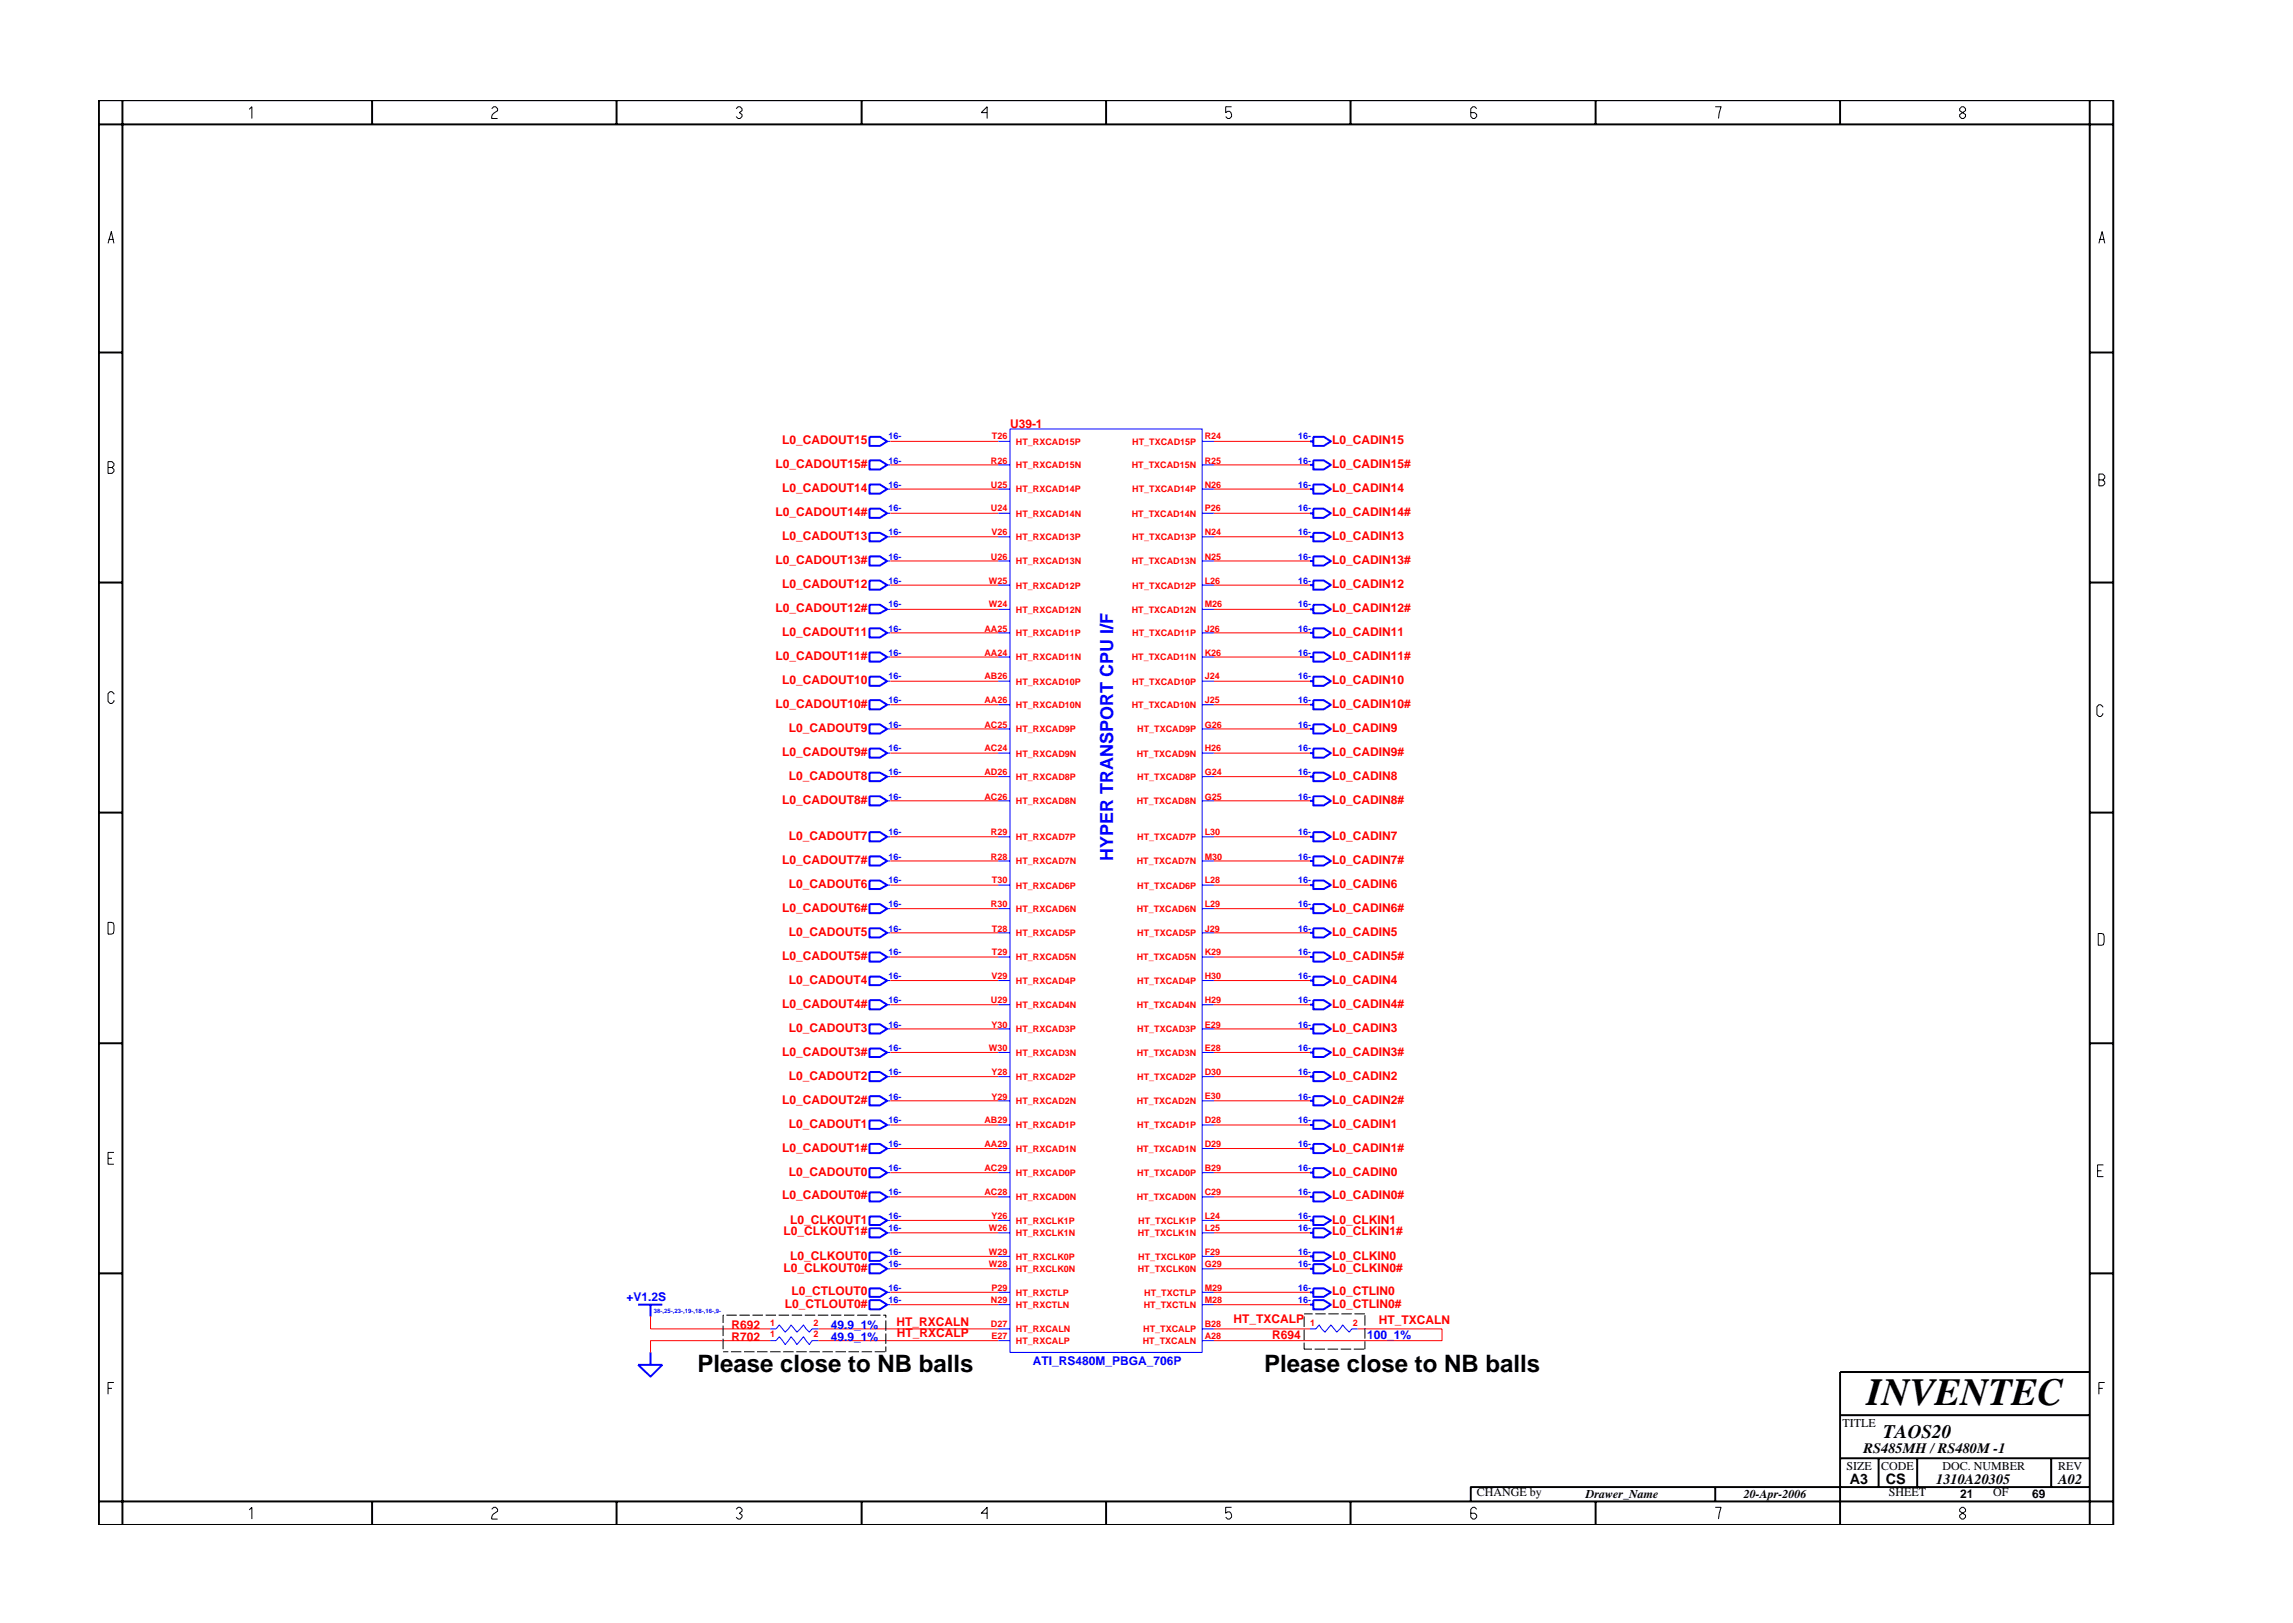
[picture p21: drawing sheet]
<svg xmlns="http://www.w3.org/2000/svg" width="297mm" height="210mm" viewBox="0 0 297 210" stroke-linecap="round" stroke-linejoin="round" font-family="sans-serif">
<defs><g id="words">
<text font-size="5" x="241.8" y="182">INVENTEC</text>
<g font-size="3.1">
<text x="90.4" y="177.7">Please close to NB balls</text>
<text x="163.8" y="177.7">Please close to NB balls</text>
</g>
<text font-size="2.5" x="244" y="186.3">TAOS20</text>
<text font-size="2.3" fill="#00f" x="144.2" y="111.5" transform="rotate(-90 144.2 111.5)">HYPER TRANSPORT CPU I/F</text>
<g font-size="1.9">
<text x="241.4" y="188.2">RS485MH / RS480M -1</text>
<text x="239.6" y="192.2">A3</text>
<text x="244.3" y="192.3">CS</text>
<text x="250.8" y="192.2">1310A20305</text>
<text x="266.6" y="192.2">A02</text>
</g>
<g font-size="1.6" fill="#f00">
<text x="101.3" y="57.5">L0_CADOUT15</text>
<text x="130.8" y="55.4">U39-1</text>
<text x="172.6" y="57.5">L0_CADIN15</text>
<text x="100.5" y="60.6">L0_CADOUT15#</text>
<text x="101.3" y="63.8">L0_CADOUT14</text>
<text x="172.6" y="63.8">L0_CADIN14</text>
<text x="172.6" y="60.6">L0_CADIN15#</text>
<text x="100.5" y="66.8">L0_CADOUT14#</text>
<text x="101.3" y="70">L0_CADOUT13</text>
<text x="172.6" y="66.8">L0_CADIN14#</text>
<text x="172.6" y="70">L0_CADIN13</text>
<text x="100.5" y="73.1">L0_CADOUT13#</text>
<text x="101.3" y="76.2">L0_CADOUT12</text>
<text x="172.6" y="73.1">L0_CADIN13#</text>
<text x="172.6" y="76.2">L0_CADIN12</text>
<text x="100.5" y="79.3">L0_CADOUT12#</text>
<text x="101.3" y="82.4">L0_CADOUT11</text>
<text x="172.6" y="79.3">L0_CADIN12#</text>
<text x="172.6" y="82.4">L0_CADIN11</text>
<text x="100.5" y="85.5">L0_CADOUT11#</text>
<text x="101.3" y="88.6">L0_CADOUT10</text>
<text x="172.6" y="85.5">L0_CADIN11#</text>
<text x="172.6" y="88.6">L0_CADIN10</text>
<text x="100.5" y="91.7">L0_CADOUT10#</text>
<text x="102.2" y="94.8">L0_CADOUT9</text>
<text x="172.6" y="91.7">L0_CADIN10#</text>
<text x="172.6" y="94.8">L0_CADIN9</text>
<text x="101.3" y="97.9">L0_CADOUT9#</text>
<text x="102.2" y="101">L0_CADOUT8</text>
<text x="172.6" y="97.9">L0_CADIN9#</text>
<text x="172.6" y="101">L0_CADIN8</text>
<text x="101.3" y="104.2">L0_CADOUT8#</text>
<text x="172.6" y="104.2">L0_CADIN8#</text>
<text x="101.3" y="111.9">L0_CADOUT7#</text>
<text x="102.2" y="108.8">L0_CADOUT7</text>
<text x="172.6" y="108.8">L0_CADIN7</text>
<text x="172.6" y="111.9">L0_CADIN7#</text>
<text x="101.3" y="118.1">L0_CADOUT6#</text>
<text x="102.2" y="115">L0_CADOUT6</text>
<text x="172.6" y="115">L0_CADIN6</text>
<text x="172.6" y="118.1">L0_CADIN6#</text>
<text x="101.3" y="124.3">L0_CADOUT5#</text>
<text x="102.2" y="121.3">L0_CADOUT5</text>
<text x="172.6" y="121.3">L0_CADIN5</text>
<text x="172.6" y="124.3">L0_CADIN5#</text>
<text x="101.3" y="130.6">L0_CADOUT4#</text>
<text x="102.2" y="127.4">L0_CADOUT4</text>
<text x="172.6" y="130.6">L0_CADIN4#</text>
<text x="172.6" y="127.4">L0_CADIN4</text>
<text x="101.3" y="136.8">L0_CADOUT3#</text>
<text x="102.2" y="133.7">L0_CADOUT3</text>
<text x="172.6" y="133.7">L0_CADIN3</text>
<text x="172.6" y="136.8">L0_CADIN3#</text>
<text x="101.3" y="143">L0_CADOUT2#</text>
<text x="102.2" y="139.9">L0_CADOUT2</text>
<text x="172.6" y="139.9">L0_CADIN2</text>
<text x="172.6" y="143">L0_CADIN2#</text>
<text x="101.3" y="149.2">L0_CADOUT1#</text>
<text x="102.2" y="146.1">L0_CADOUT1</text>
<text x="172.6" y="146.1">L0_CADIN1</text>
<text x="172.6" y="149.2">L0_CADIN1#</text>
<text x="101.3" y="155.4">L0_CADOUT0#</text>
<text x="102.2" y="152.3">L0_CADOUT0</text>
<text x="172.6" y="152.3">L0_CADIN0</text>
<text x="172.6" y="155.4">L0_CADIN0#</text>
<text x="101.5" y="160">L0_CLKOUT1#</text>
<text x="102.4" y="158.5">L0_CLKOUT1</text>
<text x="172.6" y="160">L0_CLKIN1#</text>
<text x="172.6" y="158.5">L0_CLKIN1</text>
<text x="101.5" y="164.8">L0_CLKOUT0#</text>
<text x="102.4" y="163.2">L0_CLKOUT0</text>
<text x="102.5" y="167.8">L0_CTLOUT0</text>
<text x="172.6" y="167.8">L0_CTLIN0</text>
<text x="172.6" y="164.8">L0_CLKIN0#</text>
<text x="172.6" y="163.2">L0_CLKIN0</text>
<text x="94.8" y="172.2">R692</text>
<text x="94.8" y="173.7">R702</text>
<text x="101.7" y="169.4">L0_CTLOUT0#</text>
<text x="116.1" y="171.7">HT_RXCALN</text>
<text x="116.2" y="173.2">HT_RXCALP</text>
<text x="159.8" y="171.4">HT_TXCALP</text>
<text x="164.8" y="173.5">R694</text>
<text x="172.6" y="169.4">L0_CTLIN0#</text>
<text x="178.6" y="171.5">HT_TXCALN</text>
</g>
<g font-size="1.6" fill="#00f">
<text x="81.2" y="168.5">+V1.2S</text>
<text x="107.6" y="172.2">49.9_1%</text>
<text x="107.6" y="173.7">49.9_1%</text>
<text x="177.1" y="173.5">100_1%</text>
<text x="133.8" y="176.8">ATI_RS480M_PBGA_706P</text>
</g>
<g font-size="1.6">
<text x="238.7" y="184.8">TITLE</text>
<text x="239.2" y="190.4">SIZE</text>
<text x="243.7" y="190.4">CODE</text>
<text x="251.6" y="190.4">DOC. NUMBER</text>
<text x="266.6" y="190.4">REV</text>
<text x="191.3" y="193.9">CHANGE by</text>
<text x="205.4" y="194.1">Drawer_Name</text>
<text x="225.9" y="194.1">20-Apr-2006</text>
<text x="244.7" y="193.9">SHEET</text>
<text x="253.9" y="194.1">21</text>
<text x="258.2" y="193.9">OF</text>
<text x="263.3" y="194.1">69</text>
</g>
<g font-size="1.2" fill="#00f">
<text x="115.1" y="56.9">16-</text>
<text x="168.2" y="56.9">16-</text>
<text x="115.1" y="60.1">16-</text>
<text x="115.1" y="63.2">16-</text>
<text x="168.2" y="63.2">16-</text>
<text x="168.2" y="60.1">16-</text>
<text x="115.1" y="69.4">16-</text>
<text x="115.1" y="66.2">16-</text>
<text x="168.2" y="66.2">16-</text>
<text x="168.2" y="69.4">16-</text>
<text x="115.1" y="72.5">16-</text>
<text x="115.1" y="75.6">16-</text>
<text x="168.2" y="75.6">16-</text>
<text x="168.2" y="72.5">16-</text>
<text x="115.1" y="81.8">16-</text>
<text x="115.1" y="78.7">16-</text>
<text x="168.2" y="78.7">16-</text>
<text x="168.2" y="81.8">16-</text>
<text x="115.1" y="84.9">16-</text>
<text x="115.1" y="88">16-</text>
<text x="168.2" y="88">16-</text>
<text x="168.2" y="84.9">16-</text>
<text x="115.1" y="91.1">16-</text>
<text x="115.1" y="94.3">16-</text>
<text x="168.2" y="91.1">16-</text>
<text x="168.2" y="94.3">16-</text>
<text x="115.1" y="97.3">16-</text>
<text x="115.1" y="100.4">16-</text>
<text x="168.2" y="100.4">16-</text>
<text x="168.2" y="97.3">16-</text>
<text x="115.1" y="103.6">16-</text>
<text x="168.2" y="103.6">16-</text>
<text x="115.1" y="111.4">16-</text>
<text x="115.1" y="108.2">16-</text>
<text x="168.2" y="108.2">16-</text>
<text x="168.2" y="111.4">16-</text>
<text x="115.1" y="114.4">16-</text>
<text x="115.1" y="117.5">16-</text>
<text x="168.2" y="114.4">16-</text>
<text x="168.2" y="117.5">16-</text>
<text x="115.1" y="123.7">16-</text>
<text x="115.1" y="120.7">16-</text>
<text x="168.2" y="120.7">16-</text>
<text x="168.2" y="123.7">16-</text>
<text x="115.1" y="126.9">16-</text>
<text x="115.1" y="130">16-</text>
<text x="168.2" y="126.9">16-</text>
<text x="168.2" y="130">16-</text>
<text x="115.1" y="136.2">16-</text>
<text x="115.1" y="133.1">16-</text>
<text x="168.2" y="136.2">16-</text>
<text x="168.2" y="133.1">16-</text>
<text x="115.1" y="142.4">16-</text>
<text x="115.1" y="139.3">16-</text>
<text x="168.2" y="142.4">16-</text>
<text x="168.2" y="139.3">16-</text>
<text x="115.1" y="148.6">16-</text>
<text x="115.1" y="145.5">16-</text>
<text x="168.2" y="148.6">16-</text>
<text x="168.2" y="145.5">16-</text>
<text x="115.1" y="151.8">16-</text>
<text x="115.1" y="154.8">16-</text>
<text x="168.2" y="151.8">16-</text>
<text x="168.2" y="154.8">16-</text>
<text x="115.1" y="159.5">16-</text>
<text x="115.1" y="157.9">16-</text>
<text x="168.2" y="157.9">16-</text>
<text x="168.2" y="159.5">16-</text>
<text x="115.1" y="164.2">16-</text>
<text x="115.1" y="162.6">16-</text>
<text x="115.1" y="167.2">16-</text>
<text x="168.2" y="162.6">16-</text>
<text x="168.2" y="164.2">16-</text>
<text x="168.2" y="167.2">16-</text>
<text x="115.1" y="168.9">16-</text>
<text x="168.2" y="168.9">16-</text>
</g>
<g font-size="1.2" fill="#f00">
<text x="128.5" y="56.9">T26</text>
<text x="131.6" y="57.6">HT_RXCAD15P</text>
<text x="146.7" y="57.6">HT_TXCAD15P</text>
<text x="156.1" y="56.9">R24</text>
<text x="128.4" y="63.2">U25</text>
<text x="128.4" y="60.1">R26</text>
<text x="131.6" y="63.8">HT_RXCAD14P</text>
<text x="131.6" y="60.7">HT_RXCAD15N</text>
<text x="146.6" y="60.7">HT_TXCAD15N</text>
<text x="146.7" y="63.8">HT_TXCAD14P</text>
<text x="156.1" y="63.2">N26</text>
<text x="156.1" y="60.1">R25</text>
<text x="128.4" y="66.2">U24</text>
<text x="128.4" y="69.4">V26</text>
<text x="131.6" y="70">HT_RXCAD13P</text>
<text x="131.6" y="66.9">HT_RXCAD14N</text>
<text x="146.6" y="66.9">HT_TXCAD14N</text>
<text x="146.7" y="70">HT_TXCAD13P</text>
<text x="156.1" y="69.4">N24</text>
<text x="156.1" y="66.2">P26</text>
<text x="128.1" y="75.6">W25</text>
<text x="128.4" y="72.5">U26</text>
<text x="131.6" y="76.2">HT_RXCAD12P</text>
<text x="131.6" y="73.1">HT_RXCAD13N</text>
<text x="146.6" y="73.1">HT_TXCAD13N</text>
<text x="146.7" y="76.2">HT_TXCAD12P</text>
<text x="156.1" y="75.6">L26</text>
<text x="156.1" y="72.5">N25</text>
<text x="127.5" y="81.8">AA25</text>
<text x="128.1" y="78.7">W24</text>
<text x="131.6" y="82.4">HT_RXCAD11P</text>
<text x="131.6" y="79.4">HT_RXCAD12N</text>
<text x="146.6" y="79.4">HT_TXCAD12N</text>
<text x="146.7" y="82.4">HT_TXCAD11P</text>
<text x="156.1" y="78.7">M26</text>
<text x="156.1" y="81.8">J26</text>
<text x="127.5" y="88">AB26</text>
<text x="127.5" y="84.9">AA24</text>
<text x="131.6" y="88.7">HT_RXCAD10P</text>
<text x="131.6" y="85.6">HT_RXCAD11N</text>
<text x="146.6" y="85.6">HT_TXCAD11N</text>
<text x="146.7" y="88.7">HT_TXCAD10P</text>
<text x="156.1" y="88">J24</text>
<text x="156.1" y="84.9">K26</text>
<text x="127.5" y="91.1">AA26</text>
<text x="127.5" y="94.3">AC25</text>
<text x="131.6" y="91.7">HT_RXCAD10N</text>
<text x="131.6" y="94.9">HT_RXCAD9P</text>
<text x="146.6" y="91.7">HT_TXCAD10N</text>
<text x="147.3" y="94.9">HT_TXCAD9P</text>
<text x="156.1" y="94.3">G26</text>
<text x="156.1" y="91.1">J25</text>
<text x="127.5" y="100.4">AD26</text>
<text x="127.5" y="97.3">AC24</text>
<text x="131.6" y="101.1">HT_RXCAD8P</text>
<text x="131.6" y="98">HT_RXCAD9N</text>
<text x="147.3" y="98">HT_TXCAD9N</text>
<text x="147.3" y="101.1">HT_TXCAD8P</text>
<text x="156.1" y="100.4">G24</text>
<text x="156.1" y="97.3">H26</text>
<text x="127.5" y="103.6">AC26</text>
<text x="131.6" y="104.2">HT_RXCAD8N</text>
<text x="147.3" y="104.2">HT_TXCAD8N</text>
<text x="156.1" y="103.6">G25</text>
<text x="128.4" y="111.4">R28</text>
<text x="128.4" y="108.2">R29</text>
<text x="131.6" y="112">HT_RXCAD7N</text>
<text x="131.6" y="108.8">HT_RXCAD7P</text>
<text x="147.3" y="112">HT_TXCAD7N</text>
<text x="147.3" y="108.8">HT_TXCAD7P</text>
<text x="156.1" y="108.2">L30</text>
<text x="156.1" y="111.4">M30</text>
<text x="128.4" y="117.5">R30</text>
<text x="128.5" y="114.4">T30</text>
<text x="131.6" y="118.2">HT_RXCAD6N</text>
<text x="131.6" y="115.1">HT_RXCAD6P</text>
<text x="147.3" y="118.2">HT_TXCAD6N</text>
<text x="147.3" y="115.1">HT_TXCAD6P</text>
<text x="156.1" y="117.5">L29</text>
<text x="156.1" y="114.4">L28</text>
<text x="128.5" y="123.7">T29</text>
<text x="128.5" y="120.7">T28</text>
<text x="131.6" y="124.4">HT_RXCAD5N</text>
<text x="131.6" y="121.3">HT_RXCAD5P</text>
<text x="147.3" y="124.4">HT_TXCAD5N</text>
<text x="147.3" y="121.3">HT_TXCAD5P</text>
<text x="156.1" y="123.7">K29</text>
<text x="156.1" y="120.7">J29</text>
<text x="128.4" y="130">U29</text>
<text x="128.4" y="126.9">V29</text>
<text x="131.6" y="130.6">HT_RXCAD4N</text>
<text x="131.6" y="127.5">HT_RXCAD4P</text>
<text x="147.3" y="130.6">HT_TXCAD4N</text>
<text x="147.3" y="127.5">HT_TXCAD4P</text>
<text x="156.1" y="130">H29</text>
<text x="156.1" y="126.9">H30</text>
<text x="128.1" y="136.2">W30</text>
<text x="128.4" y="133.1">Y30</text>
<text x="131.6" y="136.8">HT_RXCAD3N</text>
<text x="131.6" y="133.7">HT_RXCAD3P</text>
<text x="147.3" y="136.8">HT_TXCAD3N</text>
<text x="147.3" y="133.7">HT_TXCAD3P</text>
<text x="156.1" y="136.2">E28</text>
<text x="156.1" y="133.1">E29</text>
<text x="128.4" y="142.4">Y29</text>
<text x="128.4" y="139.3">Y28</text>
<text x="131.6" y="143">HT_RXCAD2N</text>
<text x="131.6" y="139.9">HT_RXCAD2P</text>
<text x="147.3" y="143">HT_TXCAD2N</text>
<text x="147.3" y="139.9">HT_TXCAD2P</text>
<text x="156.1" y="142.4">E30</text>
<text x="156.1" y="139.3">D30</text>
<text x="127.5" y="148.6">AA29</text>
<text x="127.5" y="145.5">AB29</text>
<text x="131.6" y="149.2">HT_RXCAD1N</text>
<text x="131.6" y="146.2">HT_RXCAD1P</text>
<text x="147.3" y="149.2">HT_TXCAD1N</text>
<text x="147.3" y="146.2">HT_TXCAD1P</text>
<text x="156.1" y="148.6">D29</text>
<text x="156.1" y="145.5">D28</text>
<text x="127.5" y="154.8">AC28</text>
<text x="127.5" y="151.8">AC29</text>
<text x="131.6" y="155.5">HT_RXCAD0N</text>
<text x="131.6" y="152.4">HT_RXCAD0P</text>
<text x="147.3" y="155.5">HT_TXCAD0N</text>
<text x="147.3" y="152.4">HT_TXCAD0P</text>
<text x="156.1" y="154.8">C29</text>
<text x="156.1" y="151.8">B29</text>
<text x="128.1" y="159.5">W26</text>
<text x="128.4" y="157.9">Y26</text>
<text x="131.6" y="160.1">HT_RXCLK1N</text>
<text x="131.6" y="158.5">HT_RXCLK1P</text>
<text x="147.4" y="160.1">HT_TXCLK1N</text>
<text x="147.5" y="158.5">HT_TXCLK1P</text>
<text x="156.1" y="159.5">L25</text>
<text x="156.1" y="157.9">L24</text>
<text x="128.1" y="164.2">W28</text>
<text x="128.1" y="162.6">W29</text>
<text x="128.4" y="167.2">P29</text>
<text x="131.6" y="164.8">HT_RXCLK0N</text>
<text x="131.6" y="163.2">HT_RXCLK0P</text>
<text x="131.6" y="167.9">HT_RXCTLP</text>
<text x="147.4" y="164.8">HT_TXCLK0N</text>
<text x="147.5" y="163.2">HT_TXCLK0P</text>
<text x="148.2" y="167.9">HT_TXCTLP</text>
<text x="156.1" y="164.2">G29</text>
<text x="156.1" y="162.6">F29</text>
<text x="156.1" y="167.2">M29</text>
<text x="99.8" y="173.3">1</text>
<text x="99.8" y="171.7">1</text>
<text x="105.4" y="173.3">2</text>
<text x="105.4" y="171.7">2</text>
<text x="128.4" y="168.9">N29</text>
<text x="128.4" y="171.9">D27</text>
<text x="128.4" y="173.5">E27</text>
<text x="131.6" y="172.6">HT_RXCALN</text>
<text x="131.6" y="169.5">HT_RXCTLN</text>
<text x="148.1" y="172.6">HT_TXCALP</text>
<text x="148.2" y="169.5">HT_TXCTLN</text>
<text x="156.1" y="173.5">A28</text>
<text x="156.1" y="171.9">B28</text>
<text x="156.1" y="168.9">M28</text>
<text x="169.7" y="171.7">1</text>
<text x="175.2" y="171.7">2</text>
<text x="131.6" y="174.1">HT_RXCALP</text>
<text x="148" y="174.1">HT_TXCALN</text>
</g>
<text font-size=".8" fill="#00f" x="84.7" y="170">38-,25-,23-,19-,18-,16-,9-</text>
</g></defs>
<g fill="none" stroke="#00f" stroke-width=".25">
<path d="M112.6 56.6h1.4l.9 .6-.9 .6h-1.4zM112.6 59.6h1.4l.9 .6-.9 .6h-1.4zM169.7 57.2h.4M170.1 56.6h1.4l.9 .6-.9 .6h-1.4zM170.1 59.6h1.4l.9 .6-.9 .6h-1.4zM112.6 69h1.4l.9 .5-.9 .6h-1.4zM112.6 72.1h1.4l.9 .6-.9 .6h-1.4zM112.6 62.8h1.4l.9 .6-.9 .6h-1.4zM112.6 65.9h1.4l.9 .6-.9 .6h-1.4zM112.6 75.2h1.4l.9 .6-.9 .6h-1.4zM112.6 78.3h1.4l.9 .6-.9 .5h-1.4zM169.7 72.7h.4"/>
<path d="M169.7 69.5h.4M169.7 60.2h.4M169.7 63.4h.4M169.7 66.5h.4M169.7 75.8h.4M169.7 78.9h.4M170.1 72.1h1.4l.9 .6-.9 .6h-1.4zM170.1 69h1.4l.9 .5-.9 .6h-1.4zM170.1 62.8h1.4l.9 .6-.9 .6h-1.4zM170.1 65.9h1.4l.9 .6-.9 .6h-1.4zM170.1 75.2h1.4l.9 .6-.9 .6h-1.4zM170.1 78.3h1.4l.9 .6-.9 .5h-1.4z"/>
<path d="M112.6 90.7h1.4l.9 .6-.9 .6h-1.4zM112.6 93.8h1.4l.9 .6-.9 .6h-1.4zM112.6 81.4h1.4l.9 .6-.9 .6h-1.4zM112.6 84.5h1.4l.9 .6-.9 .6h-1.4zM112.6 87.7h1.4l.9 .6-.9 .5h-1.4zM112.6 97h1.4l.9 .6-.9 .6h-1.4zM169.7 82h.4M169.7 85.1h.4M169.7 94.4h.4M169.7 97.6h.4M169.7 88.3h.4M169.7 91.3h.4"/>
<path d="M170.1 81.4h1.4l.9 .6-.9 .6h-1.4zM170.1 84.5h1.4l.9 .6-.9 .6h-1.4zM170.1 93.8h1.4l.9 .6-.9 .6h-1.4zM170.1 97h1.4l.9 .6-.9 .6h-1.4zM170.1 87.7h1.4l.9 .6-.9 .5h-1.4zM170.1 90.7h1.4l.9 .6-.9 .6h-1.4zM112.6 103.2h1.4l.9 .5-.9 .6h-1.4zM112.6 107.8h1.4l.9 .6-.9 .6h-1.4zM112.6 117.1h1.4l.9 .6-.9 .6h-1.4zM112.6 100.1h1.4l.9 .5-.9 .6h-1.4zM112.6 110.9h1.4l.9 .6-.9 .6h-1.4zM112.6 114.1h1.4l.9 .6-.9 .5h-1.4z"/>
<path d="M169.7 108.4h.4M169.7 111.5h.4M169.7 100.6h.4M169.7 103.7h.4M169.7 114.7h.4M169.7 117.7h.4M170.1 107.8h1.4l.9 .6-.9 .6h-1.4zM170.1 110.9h1.4l.9 .6-.9 .6h-1.4zM170.1 100.1h1.4l.9 .5-.9 .6h-1.4zM170.1 103.2h1.4l.9 .5-.9 .6h-1.4zM170.1 114.1h1.4l.9 .6-.9 .5h-1.4zM170.1 117.1h1.4l.9 .6-.9 .6h-1.4z"/>
<path d="M112.6 129.6h1.4l.9 .6-.9 .6h-1.4zM112.6 132.7h1.4l.9 .6-.9 .6h-1.4zM112.6 138.9h1.4l.9 .6-.9 .6h-1.4zM112.6 123.4h1.4l.9 .6-.9 .6h-1.4zM112.6 126.5h1.4l.9 .5-.9 .6h-1.4zM112.6 120.3h1.4l.9 .5-.9 .6h-1.4zM112.6 135.8h1.4l.9 .5-.9 .6h-1.4zM169.7 133.3h.4M169.7 136.3h.4M169.7 120.8h.4M169.7 124h.4M169.7 127h.4"/>
<path d="M169.7 130.2h.4M169.7 139.5h.4M170.1 132.7h1.4l.9 .6-.9 .6h-1.4zM170.1 135.8h1.4l.9 .5-.9 .6h-1.4zM170.1 120.3h1.4l.9 .5-.9 .6h-1.4zM170.1 123.4h1.4l.9 .6-.9 .6h-1.4zM170.1 126.5h1.4l.9 .5-.9 .6h-1.4zM170.1 129.6h1.4l.9 .6-.9 .6h-1.4zM170.1 138.9h1.4l.9 .6-.9 .6h-1.4zM112.6 148.2h1.4l.9 .6-.9 .6h-1.4zM112.6 151.3h1.4l.9 .6-.9 .6h-1.4zM112.6 154.5h1.4l.9 .6-.9 .5h-1.4z"/>
<path d="M112.6 159.1h1.4l.9 .6-.9 .6h-1.4zM112.6 157.6h1.4l.9 .5-.9 .6h-1.4zM112.6 142h1.4l.9 .6-.9 .6h-1.4zM112.6 145.1h1.4l.9 .6-.9 .5h-1.4zM169.7 151.9h.4M169.7 155.1h.4M169.7 145.7h.4M169.7 158.1h.4M169.7 159.7h.4M169.7 142.6h.4M169.7 148.8h.4M170.1 151.3h1.4l.9 .6-.9 .6h-1.4z"/>
<path d="M170.1 154.5h1.4l.9 .6-.9 .5h-1.4zM170.1 145.1h1.4l.9 .6-.9 .5h-1.4zM170.1 157.6h1.4l.9 .5-.9 .6h-1.4zM170.1 159.1h1.4l.9 .6-.9 .6h-1.4zM170.1 142h1.4l.9 .6-.9 .6h-1.4zM170.1 148.2h1.4l.9 .6-.9 .6h-1.4zM82.7 176.8h3.1l-1.5 1.5zM82.7 169h3.1M84.3 169v1.5M84.3 175.2v1.6M112.6 168.4h1.4l.9 .6-.9 .6h-1.4zM112.6 163.8h1.4l.9 .6-.9 .6h-1.4z"/>
<path d="M112.6 162.2h1.4l.9 .6-.9 .6h-1.4zM112.6 166.9h1.4l.9 .5-.9 .6h-1.4zM169.7 169h.4M169.7 164.4h.4M169.7 162.8h.4M169.7 167.4h.4M170.1 163.8h1.4l.9 .6-.9 .6h-1.4zM170.1 168.4h1.4l.9 .6-.9 .6h-1.4zM170.1 162.2h1.4l.9 .6-.9 .6h-1.4zM170.1 166.9h1.4l.9 .5-.9 .6h-1.4z"/>
</g>
<g fill="none" stroke="#00f" stroke-width=".13">
<path d="M114.9 57.2h.4M129.3 57.2h1.5M130.8 55.6h24.9v119.6h-24.9zM155.7 57.2h1.6M114.9 69.5h.4M114.9 72.7h.4M114.9 60.2h.4M114.9 63.4h.4M114.9 66.5h.4M114.9 75.8h.4M114.9 78.9h.4M129.3 69.5h1.5"/>
<path d="M129.3 72.7h1.5M129.3 60.2h1.5M129.3 63.4h1.5M129.3 66.5h1.5M129.3 75.8h1.5M129.3 78.9h1.5M155.7 69.5h1.6M155.7 72.7h1.6M155.7 60.2h1.6M155.7 63.4h1.6M155.7 66.5h1.6M155.7 75.8h1.6"/>
<path d="M155.7 78.9h1.6M114.9 91.3h.4M114.9 94.4h.4M114.9 82h.4M114.9 85.1h.4M114.9 88.3h.4M114.9 97.6h.4M129.3 91.3h1.5M129.3 94.4h1.5M129.3 82h1.5M129.3 85.1h1.5M129.3 88.3h1.5"/>
<path d="M129.3 97.6h1.5M155.7 91.3h1.6M155.7 94.4h1.6M155.7 82h1.6M155.7 85.1h1.6M155.7 88.3h1.6M155.7 97.6h1.6M114.9 100.6h.4M114.9 103.7h.4M114.9 108.4h.4M114.9 111.5h.4M114.9 114.7h.4"/>
<path d="M114.9 117.7h.4M129.3 100.6h1.5M129.3 103.7h1.5M129.3 108.4h1.5M129.3 111.5h1.5M129.3 114.7h1.5M129.3 117.7h1.5M155.7 100.6h1.6M155.7 103.7h1.6M155.7 108.4h1.6M155.7 111.5h1.6M155.7 114.7h1.6"/>
<path d="M155.7 117.7h1.6M114.9 130.2h.4M114.9 133.3h.4M114.9 120.8h.4M114.9 124h.4M114.9 127h.4M114.9 136.3h.4M114.9 139.5h.4M129.3 130.2h1.5M129.3 133.3h1.5M129.3 120.8h1.5M129.3 124h1.5"/>
<path d="M129.3 127h1.5M129.3 136.3h1.5M129.3 139.5h1.5M155.7 130.2h1.6M155.7 133.3h1.6M155.7 120.8h1.6M155.7 124h1.6M155.7 127h1.6M155.7 136.3h1.6M155.7 139.5h1.6M114.9 148.8h.4M114.9 151.9h.4"/>
<path d="M114.9 142.6h.4M114.9 145.7h.4M114.9 155.1h.4M114.9 158.1h.4M114.9 159.7h.4M129.3 148.8h1.5M129.3 151.9h1.5M129.3 142.6h1.5M129.3 145.7h1.5M129.3 155.1h1.5M129.3 158.1h1.5M129.3 159.7h1.5"/>
<path d="M155.7 148.8h1.6M155.7 151.9h1.6M155.7 142.6h1.6M155.7 145.7h1.6M155.7 155.1h1.6M155.7 158.1h1.6M155.7 159.7h1.6M99.8 172.2h.7l.5-.6 .7 1 .8-1 .7 1 .9-1 .7 1 .4-.4h.8M99.8 173.7h.7l.5-.5 .7 1 .8-1 .7 1 .9-1 .7 1 .4-.5h.8M114.9 169h.4M114.9 162.8h.4M114.9 164.4h.4"/>
<path d="M114.9 167.4h.4M129.3 169h1.5M129.3 162.8h1.5M129.3 164.4h1.5M129.3 167.4h1.5M129.3 172.2h1.5M129.3 173.7h1.5M155.7 169h1.6M155.7 162.8h1.6M155.7 164.4h1.6M155.7 167.4h1.6M155.7 172.2h1.6"/>
<path d="M155.7 173.7h1.6M169.7 172.2h.8l.4-.6 .7 1 .8-1 .8 1 .7-1 .9 1 .3-.4h.8"/>
</g>
<g fill="none" stroke="#f00" stroke-width=".13">
<path d="M115.3 57.2h14M157.3 57.2h12.4M115.3 78.9h14M115.3 75.8h14M115.3 72.7h14M115.3 69.5h14M115.3 66.5h14M115.3 63.4h14M115.3 60.2h14M157.3 78.9h12.4M157.3 75.8h12.4M157.3 72.7h12.4"/>
<path d="M157.3 69.5h12.4M157.3 66.5h12.4M157.3 63.4h12.4M157.3 60.2h12.4M115.3 97.6h14M115.3 94.4h14M115.3 91.3h14M115.3 88.3h14M115.3 85.1h14M115.3 82h14M157.3 97.6h12.4M157.3 94.4h12.4"/>
<path d="M157.3 91.3h12.4M157.3 88.3h12.4M157.3 85.1h12.4M157.3 82h12.4M115.3 117.7h14M115.3 114.7h14M115.3 111.5h14M115.3 108.4h14M115.3 103.7h14M115.3 100.6h14M157.3 117.7h12.4M157.3 114.7h12.4"/>
<path d="M157.3 111.5h12.4M157.3 108.4h12.4M157.3 103.7h12.4M157.3 100.6h12.4M115.3 139.5h14M115.3 136.3h14M115.3 133.3h14M115.3 130.2h14M115.3 127h14M115.3 124h14M115.3 120.8h14M157.3 139.5h12.4"/>
<path d="M157.3 136.3h12.4M157.3 133.3h12.4M157.3 130.2h12.4M157.3 127h12.4M157.3 124h12.4M157.3 120.8h12.4M115.3 159.7h14M115.3 158.1h14M115.3 155.1h14M115.3 151.9h14M115.3 148.8h14M115.3 145.7h14"/>
<path d="M115.3 142.6h14M157.3 159.7h12.4M157.3 158.1h12.4M157.3 155.1h12.4M157.3 151.9h12.4M157.3 148.8h12.4M157.3 145.7h12.4M157.3 142.6h12.4M84.3 170.5v1.7h15.5M99.8 173.7h-15.5v1.5M106 173.7h23.3M106 172.2h23.3"/>
<path d="M115.3 169h14M115.3 167.4h14M115.3 164.4h14M115.3 162.8h14M157.3 172.2h12.4M157.3 169h12.4M157.3 167.4h12.4M157.3 164.4h12.4M157.3 162.8h12.4M175.9 172.2h10.9v1.5h-29.5"/>
</g>
<g fill="none" stroke="#000" stroke-width=".25">
<path d="M12.8 13h261v184.6h-261zM12.8 16.1h261M15.9 13v184.6M48.2 13v3.1M79.9 13v3.1M111.6 13v3.1M143.3 13v3.1M174.9 13v3.1M206.7 13v3.1M238.4 13v3.1M270.7 13v184.6M12.8 45.7h3.1"/>
<path d="M270.7 45.7h3.1M12.8 75.5h3.1M270.7 75.5h3.1M12.8 105.3h3.1M270.7 105.3h3.1M12.8 135.2h3.1M270.7 135.2h3.1M12.8 165h3.1M270.7 165h3.1M270.7 177.7h-32.3v19.9M12.8 194.5h261M48.2 194.5v3.1"/>
<path d="M79.9 194.5v3.1M111.6 194.5v3.1M143.3 194.5v3.1M174.9 194.5v3.1M206.7 194.5v3.1M222.2 192.6v1.9M238.4 183.3h32.3M238.4 188.9h32.3M243.4 188.9v3.7M248.4 188.9v3.7M265.7 188.9v3.7M270.7 192.6h-80.2v1.9"/>
</g>
<g fill="none" stroke="#000" stroke-width=".13">
<path d="M32.3 14.2l.3-.4v1.6M63.7 14.1l.3-.3h.2l.3 .3v.2l-.5 .4-.3 .4v.3h.8M95.4 14.1l.2-.3h.3l.2 .3v.2l-.3 .3 .3 .2v.3l-.2 .3h-.3l-.2-.3M127.9 14.6h-.8l.8-.8v1.6M159.5 13.8h-.7v.8l.2-.2a.5 .5 0 0 1 .5 .7l-.2 .3h-.3l-.2-.3M191.3 14.1l-.3-.3h-.2l-.3 .3v1l.3 .3h.2l.3-.3v-.3l-.3-.2h-.5M222.2 13.8h.8l-.4 1.6M253.9 14.1l.2-.3h.3l.2 .3v.2l-.7 .5v.3l.2 .3h.3l.2-.3v-.3l-.7-.5zM14 31.5l.4-1.5 .4 1.5M14.1 31h.6M271.9 31.5l.4-1.5 .4 1.5M272 31h.6"/>
<path d="M14 59.8h.5l.3 .3v.2l-.3 .3 .3 .2v.3l-.3 .2h-.5zM14 60.6h.5M271.9 62.2h.5l.3-.3v-.2l-.3-.3h-.5v1.5h.5l.3-.2v-.3l-.3-.2M14.8 89.9l-.3-.3h-.2l-.3 .3v1l.3 .2h.2l.3-.2v-.2M272.4 91.6l-.3-.3h-.2l-.3 .3v1l.3 .2h.2l.3-.2v-.2M14 119.5l.7 .1 .1 .2-.1 1.1-.7 .1zM271.8 120.9l.7 .1 .1 .3-.1 1.1-.7 .1zM14 150.1h.5M14.8 149.3h-.8v1.5h.8M271.7 151.7h.5M272.5 150.9h-.8v1.5h.8M14 179.9h.5"/>
<path d="M14.8 179.1h-.8v1.5M93.7 175.1h.6M93.7 171.7v1.4M93.7 173.4v1.4M93.8 170.4h-.1v1M94.1 170.4h1.3M94.7 175.1h1.3M95.8 170.4h1.3M96.4 175.1h1.3M97.5 170.4h1.3M98.1 175.1h1.3M99.2 170.4h1.3"/>
<path d="M99.8 175.1h1.3M100.9 170.4h1.3M101.5 175.1h1.3M102.6 170.4h1.3M103.2 175.1h1.3M104.3 170.4h1.3M104.8 175.1h1.4M105.9 170.4h1.4M106.5 175.1h1.4M107.6 170.4h1.4M108.2 175.1h1.4M109.3 170.4h1.4"/>
<path d="M109.9 175.1h1.4M111 170.4h1.4M111.6 175.1h1.4M112.7 170.4h1.4M113.3 175.1h1.4M114.4 170.4h.4v.3M114.8 171.1v1.3M114.8 172.7v1.4M114.8 174.4v.7M168.9 173.9v.9h1.1M168.9 170.2h1.1M168.9 170.5v1.4"/>
<path d="M168.9 172.2v1.4M170.3 174.8h1.3M170.4 170.2h1.3M172 174.8h1.3M172.1 170.2h1.3M173.7 174.8h1.3M173.8 170.2h1.3M175.4 174.8h1.3M175.5 170.2h1.3M176.8 170.4v1.3M176.8 172.1v1.3M176.8 173.8v1"/>
<path d="M271.9 179.9h.5M272.7 179.1h-.8v1.5M32.3 195.6l.3-.3v1.5M63.7 195.5l.3-.2h.2l.3 .2v.3l-.7 .5-.1 .2v.3h.8M95.4 195.5l.2-.2h.3l.2 .2v.3l-.3 .2 .3 .3v.2l-.2 .3h-.3l-.2-.3M127.9 196h-.8l.8-.7v1.5M159.5 195.3h-.7v.7l.2-.1a.5 .5 0 0 1 .5 .6l-.2 .3h-.3l-.2-.3M191.3 195.5l-.3-.2h-.2l-.3 .2v1l.3 .3h.2l.3-.3v-.2l-.3-.3h-.5M222.2 195.3h.8l-.4 1.5M254.1 195.3l-.2 .2v.3l.7 .5v.2l-.2 .3h-.3l-.2-.3v-.2l.7-.5v-.3l-.2-.2z"/>
</g>
<use href="#words"/>
</svg>
